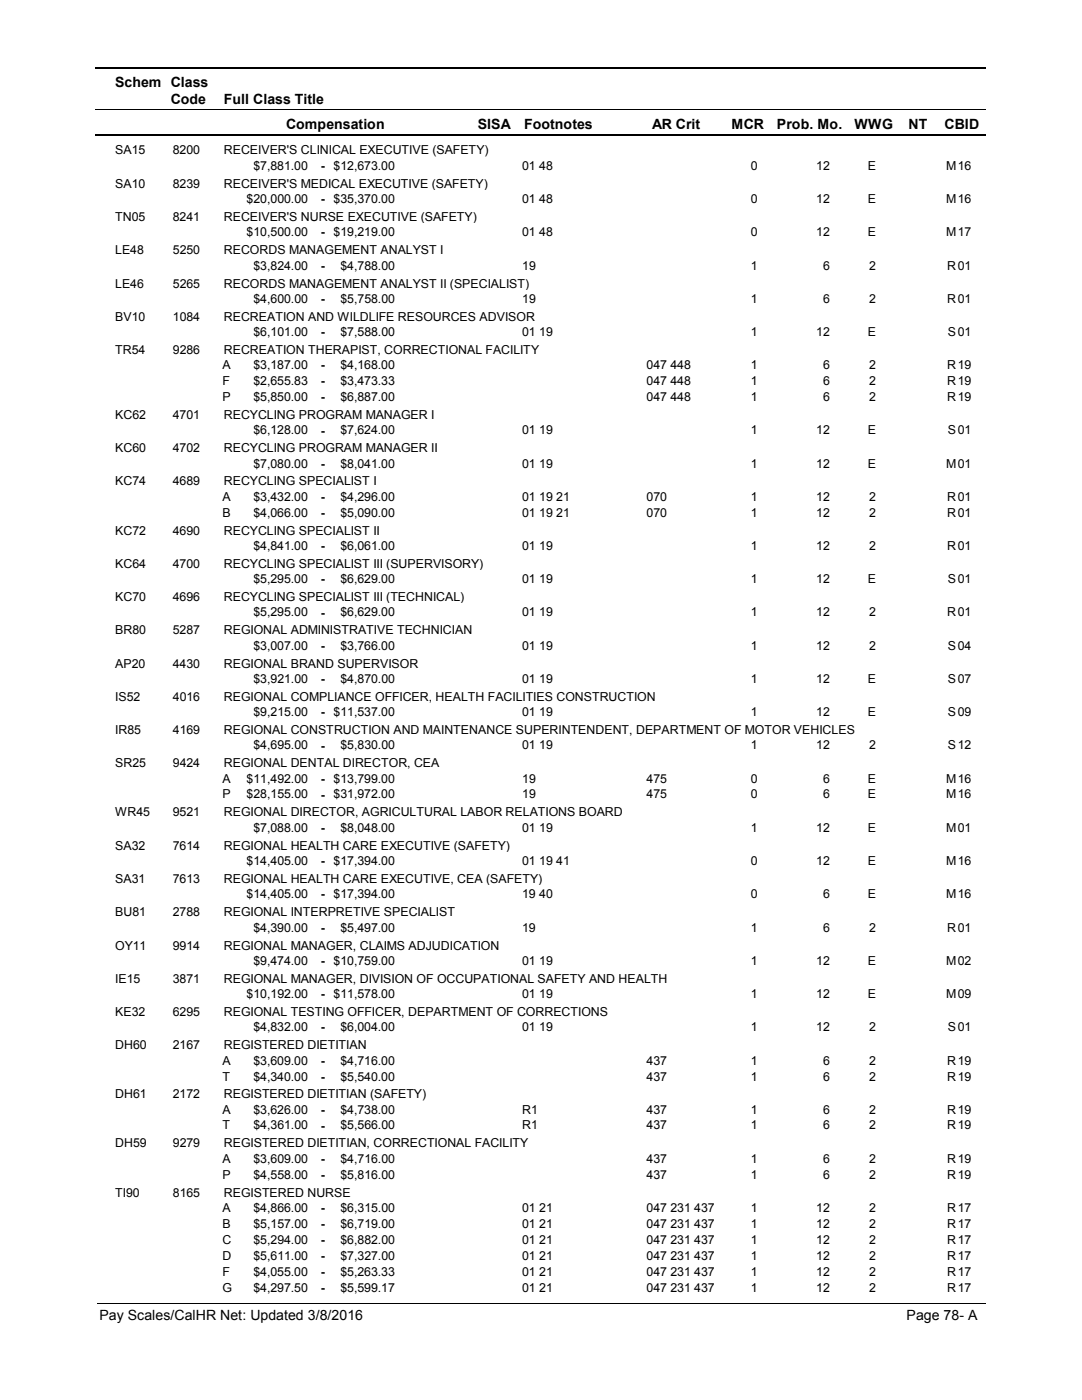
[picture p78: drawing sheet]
<svg xmlns="http://www.w3.org/2000/svg" width="216mm" height="279mm" viewBox="0 0 216 279" stroke-linecap="round" stroke-linejoin="round" font-family="sans-serif">
<defs><g id="words">
<g font-size="2.8">
<text x="23" y="17.3">Schem Class</text>
<text x="34.1" y="20.7">Code</text>
<text x="44.6" y="20.7">Full Class Title</text>
<text x="57.1" y="25.7">Compensation</text>
<text x="95.3" y="25.7">SISA</text>
<text x="104.6" y="25.7">Footnotes</text>
<text x="130.2" y="25.7">AR Crit</text>
<text x="146" y="25.7">MCR</text>
<text x="155.1" y="25.7">Prob. Mo.</text>
<text x="170.5" y="25.7">WWG</text>
<text x="181.3" y="25.7">NT</text>
<text x="188.5" y="25.7">CBID</text>
<text x="19.8" y="263.4">Pay Scales/CalHR Net: Updated 3/8/2016</text>
<text x="180.9" y="263.4">Page 78- A</text>
</g>
<g font-size="2.5">
<text x="23" y="30.8">SA15</text>
<text x="34.5" y="30.8">8200</text>
<text x="44.7" y="30.8">RECEIVER'S CLINICAL EXECUTIVE (SAFETY)</text>
<text x="50.6" y="33.9">$7,881.00</text>
<text x="64" y="33.9">-</text>
<text x="66.6" y="33.9">$12,673.00</text>
<text x="104.2" y="33.9">01 48</text>
<text x="149.8" y="33.9">0</text>
<text x="162.9" y="33.9">12</text>
<text x="173.2" y="33.9">E</text>
<text x="188.8" y="33.9">M</text>
<text x="191.1" y="33.9">16</text>
<text x="23" y="37.5">SA10</text>
<text x="34.5" y="37.5">8239</text>
<text x="44.7" y="37.5">RECEIVER'S MEDICAL EXECUTIVE (SAFETY)</text>
<text x="49.2" y="40.5">$20,000.00</text>
<text x="64" y="40.6">-</text>
<text x="66.6" y="40.5">$35,370.00</text>
<text x="104.2" y="40.5">01 48</text>
<text x="149.8" y="40.5">0</text>
<text x="162.9" y="40.5">12</text>
<text x="173.2" y="40.5">E</text>
<text x="188.8" y="40.5">M</text>
<text x="191.1" y="40.5">16</text>
<text x="23" y="44.1">TN05</text>
<text x="34.5" y="44.1">8241</text>
<text x="44.7" y="44.1">RECEIVER'S NURSE EXECUTIVE (SAFETY)</text>
<text x="49.2" y="47.2">$10,500.00</text>
<text x="64" y="47.2">-</text>
<text x="66.6" y="47.2">$19,219.00</text>
<text x="104.2" y="47.2">01 48</text>
<text x="149.8" y="47.2">0</text>
<text x="162.9" y="47.2">12</text>
<text x="173.2" y="47.2">E</text>
<text x="188.8" y="47.2">M</text>
<text x="191.1" y="47.2">17</text>
<text x="23" y="50.7">LE48</text>
<text x="34.5" y="50.7">5250</text>
<text x="44.7" y="50.7">RECORDS MANAGEMENT ANALYST I</text>
<text x="50.6" y="53.8">$3,824.00</text>
<text x="64" y="53.8">-</text>
<text x="67.9" y="53.8">$4,788.00</text>
<text x="104.2" y="53.8">19</text>
<text x="149.8" y="53.8">1</text>
<text x="164.3" y="53.8">6</text>
<text x="173.5" y="53.8">2</text>
<text x="189" y="53.8">R</text>
<text x="191.1" y="53.8">01</text>
<text x="23" y="57.4">LE46</text>
<text x="34.5" y="57.4">5265</text>
<text x="44.7" y="57.4">RECORDS MANAGEMENT ANALYST II (SPECIALIST)</text>
<text x="23" y="64">BV10</text>
<text x="34.5" y="64">1084</text>
<text x="44.7" y="64">RECREATION AND WILDLIFE RESOURCES ADVISOR</text>
<text x="50.6" y="60.4">$4,600.00</text>
<text x="64" y="60.5">-</text>
<text x="67.9" y="60.4">$5,758.00</text>
<text x="104.2" y="60.4">19</text>
<text x="149.8" y="60.4">1</text>
<text x="164.3" y="60.4">6</text>
<text x="173.5" y="60.4">2</text>
<text x="189" y="60.4">R</text>
<text x="191.1" y="60.4">01</text>
<text x="23" y="70.6">TR54</text>
<text x="34.5" y="70.6">9286</text>
<text x="44.7" y="70.6">RECREATION THERAPIST, CORRECTIONAL FACILITY</text>
<text x="50.6" y="67.1">$6,101.00</text>
<text x="64" y="67.1">-</text>
<text x="67.9" y="67.1">$7,588.00</text>
<text x="104.2" y="67.1">01 19</text>
<text x="149.8" y="67.1">1</text>
<text x="162.9" y="67.1">12</text>
<text x="173.2" y="67.1">E</text>
<text x="189.2" y="67.1">S</text>
<text x="191.1" y="67.1">01</text>
<text x="44.4" y="73.7">A</text>
<text x="44.4" y="76.9">F</text>
<text x="50.6" y="73.7">$3,187.00</text>
<text x="50.6" y="76.9">$2,655.83</text>
<text x="64" y="73.7">-</text>
<text x="64" y="76.9">-</text>
<text x="67.9" y="73.7">$4,168.00</text>
<text x="67.9" y="76.9">$3,473.33</text>
<text x="129" y="73.7">047 448</text>
<text x="129" y="76.9">047 448</text>
<text x="149.8" y="73.7">1</text>
<text x="149.8" y="76.9">1</text>
<text x="164.3" y="73.7">6</text>
<text x="164.3" y="76.9">6</text>
<text x="173.5" y="73.7">2</text>
<text x="173.5" y="76.9">2</text>
<text x="189" y="73.7">R</text>
<text x="189" y="76.9">R</text>
<text x="191.1" y="73.7">19</text>
<text x="191.1" y="76.9">19</text>
<text x="23" y="83.6">KC62</text>
<text x="34.5" y="83.6">4701</text>
<text x="44.4" y="80.1">P</text>
<text x="44.7" y="83.6">RECYCLING PROGRAM MANAGER I</text>
<text x="50.6" y="80.1">$5,850.00</text>
<text x="64" y="80.1">-</text>
<text x="67.9" y="80.1">$6,887.00</text>
<text x="129" y="80.1">047 448</text>
<text x="149.8" y="80.1">1</text>
<text x="164.3" y="80.1">6</text>
<text x="173.5" y="80.1">2</text>
<text x="189" y="80.1">R</text>
<text x="191.1" y="80.1">19</text>
<text x="50.6" y="86.7">$6,128.00</text>
<text x="64" y="86.7">-</text>
<text x="67.9" y="86.7">$7,624.00</text>
<text x="104.2" y="86.7">01 19</text>
<text x="149.8" y="86.7">1</text>
<text x="162.9" y="86.7">12</text>
<text x="173.2" y="86.7">E</text>
<text x="189.2" y="86.7">S</text>
<text x="191.1" y="86.7">01</text>
<text x="23" y="90.3">KC60</text>
<text x="34.5" y="90.3">4702</text>
<text x="44.7" y="90.3">RECYCLING PROGRAM MANAGER II</text>
<text x="50.6" y="93.3">$7,080.00</text>
<text x="64" y="93.3">-</text>
<text x="67.9" y="93.3">$8,041.00</text>
<text x="104.2" y="93.3">01 19</text>
<text x="149.8" y="93.3">1</text>
<text x="162.9" y="93.3">12</text>
<text x="173.2" y="93.3">E</text>
<text x="188.8" y="93.3">M</text>
<text x="191.1" y="93.3">01</text>
<text x="23" y="96.9">KC74</text>
<text x="34.5" y="96.9">4689</text>
<text x="44.4" y="100">A</text>
<text x="44.7" y="96.9">RECYCLING SPECIALIST I</text>
<text x="50.6" y="100">$3,432.00</text>
<text x="64" y="100">-</text>
<text x="67.9" y="100">$4,296.00</text>
<text x="104.2" y="100">01 19 21</text>
<text x="129" y="100">070</text>
<text x="149.8" y="100">1</text>
<text x="162.9" y="100">12</text>
<text x="173.5" y="100">2</text>
<text x="189" y="100">R</text>
<text x="191.1" y="100">01</text>
<text x="23" y="106.7">KC72</text>
<text x="34.5" y="106.7">4690</text>
<text x="44.4" y="103.1">B</text>
<text x="44.7" y="106.7">RECYCLING SPECIALIST II</text>
<text x="50.6" y="103.1">$4,066.00</text>
<text x="64" y="103.2">-</text>
<text x="67.9" y="103.1">$5,090.00</text>
<text x="104.2" y="103.1">01 19 21</text>
<text x="129" y="103.1">070</text>
<text x="149.8" y="103.1">1</text>
<text x="162.9" y="103.1">12</text>
<text x="173.5" y="103.1">2</text>
<text x="189" y="103.1">R</text>
<text x="191.1" y="103.1">01</text>
<text x="23" y="113.4">KC64</text>
<text x="34.5" y="113.4">4700</text>
<text x="44.7" y="113.4">RECYCLING SPECIALIST III (SUPERVISORY)</text>
<text x="50.6" y="109.8">$4,841.00</text>
<text x="64" y="109.8">-</text>
<text x="67.9" y="109.8">$6,061.00</text>
<text x="104.2" y="109.8">01 19</text>
<text x="149.8" y="109.8">1</text>
<text x="162.9" y="109.8">12</text>
<text x="173.5" y="109.8">2</text>
<text x="189" y="109.8">R</text>
<text x="191.1" y="109.8">01</text>
<text x="23" y="120">KC70</text>
<text x="34.5" y="120">4696</text>
<text x="44.7" y="120">RECYCLING SPECIALIST III (TECHNICAL)</text>
<text x="50.6" y="116.4">$5,295.00</text>
<text x="64" y="116.4">-</text>
<text x="67.9" y="116.4">$6,629.00</text>
<text x="104.2" y="116.4">01 19</text>
<text x="149.8" y="116.4">1</text>
<text x="162.9" y="116.4">12</text>
<text x="173.2" y="116.4">E</text>
<text x="189.2" y="116.4">S</text>
<text x="191.1" y="116.4">01</text>
<text x="50.6" y="123">$5,295.00</text>
<text x="64" y="123.1">-</text>
<text x="67.9" y="123">$6,629.00</text>
<text x="104.2" y="123">01 19</text>
<text x="149.8" y="123">1</text>
<text x="162.9" y="123">12</text>
<text x="173.5" y="123">2</text>
<text x="189" y="123">R</text>
<text x="191.1" y="123">01</text>
<text x="23" y="126.6">BR80</text>
<text x="34.5" y="126.6">5287</text>
<text x="44.7" y="126.6">REGIONAL ADMINISTRATIVE TECHNICIAN</text>
<text x="50.6" y="129.7">$3,007.00</text>
<text x="64" y="129.7">-</text>
<text x="67.9" y="129.7">$3,766.00</text>
<text x="104.2" y="129.7">01 19</text>
<text x="149.8" y="129.7">1</text>
<text x="162.9" y="129.7">12</text>
<text x="173.5" y="129.7">2</text>
<text x="189.2" y="129.7">S</text>
<text x="191.1" y="129.7">04</text>
<text x="23" y="133.3">AP20</text>
<text x="34.5" y="133.3">4430</text>
<text x="44.7" y="133.3">REGIONAL BRAND SUPERVISOR</text>
<text x="50.6" y="136.3">$3,921.00</text>
<text x="64" y="136.3">-</text>
<text x="67.9" y="136.3">$4,870.00</text>
<text x="104.2" y="136.3">01 19</text>
<text x="149.8" y="136.3">1</text>
<text x="162.9" y="136.3">12</text>
<text x="173.2" y="136.3">E</text>
<text x="189.2" y="136.3">S</text>
<text x="191.1" y="136.3">07</text>
<text x="23" y="139.9">IS52</text>
<text x="34.5" y="139.9">4016</text>
<text x="44.7" y="139.9">REGIONAL COMPLIANCE OFFICER, HEALTH FACILITIES CONSTRUCTION</text>
<text x="50.6" y="142.9">$9,215.00</text>
<text x="64" y="143">-</text>
<text x="66.6" y="142.9">$11,537.00</text>
<text x="104.2" y="142.9">01 19</text>
<text x="149.8" y="142.9">1</text>
<text x="162.9" y="142.9">12</text>
<text x="173.2" y="142.9">E</text>
<text x="189.2" y="142.9">S</text>
<text x="191.1" y="142.9">09</text>
<text x="23" y="146.5">IR85</text>
<text x="34.5" y="146.5">4169</text>
<text x="44.7" y="146.5">REGIONAL CONSTRUCTION AND MAINTENANCE SUPERINTENDENT, DEPARTMENT OF MOTOR VEHICLES</text>
<text x="50.6" y="149.6">$4,695.00</text>
<text x="64" y="149.6">-</text>
<text x="67.9" y="149.6">$5,830.00</text>
<text x="104.2" y="149.6">01 19</text>
<text x="149.8" y="149.6">1</text>
<text x="162.9" y="149.6">12</text>
<text x="173.5" y="149.6">2</text>
<text x="189.2" y="149.6">S</text>
<text x="191.1" y="149.6">12</text>
<text x="23" y="153.2">SR25</text>
<text x="34.5" y="153.2">9424</text>
<text x="44.7" y="153.2">REGIONAL DENTAL DIRECTOR, CEA</text>
<text x="44.4" y="156.2">A</text>
<text x="44.4" y="159.4">P</text>
<text x="49.2" y="156.2">$11,492.00</text>
<text x="49.2" y="159.4">$28,155.00</text>
<text x="64" y="156.2">-</text>
<text x="64" y="159.4">-</text>
<text x="66.6" y="156.2">$13,799.00</text>
<text x="66.6" y="159.4">$31,972.00</text>
<text x="104.2" y="156.2">19</text>
<text x="104.2" y="159.4">19</text>
<text x="129" y="156.2">475</text>
<text x="129" y="159.4">475</text>
<text x="149.8" y="156.2">0</text>
<text x="149.8" y="159.4">0</text>
<text x="164.3" y="156.2">6</text>
<text x="164.3" y="159.4">6</text>
<text x="173.2" y="156.2">E</text>
<text x="173.2" y="159.4">E</text>
<text x="188.8" y="156.2">M</text>
<text x="188.8" y="159.4">M</text>
<text x="191.1" y="156.2">16</text>
<text x="191.1" y="159.4">16</text>
<text x="23" y="163">WR45</text>
<text x="34.5" y="163">9521</text>
<text x="44.7" y="163">REGIONAL DIRECTOR, AGRICULTURAL LABOR RELATIONS BOARD</text>
<text x="50.6" y="166">$7,088.00</text>
<text x="64" y="166.1">-</text>
<text x="67.9" y="166">$8,048.00</text>
<text x="104.2" y="166">01 19</text>
<text x="149.8" y="166">1</text>
<text x="162.9" y="166">12</text>
<text x="173.2" y="166">E</text>
<text x="188.8" y="166">M</text>
<text x="191.1" y="166">01</text>
<text x="23" y="169.6">SA32</text>
<text x="34.5" y="169.6">7614</text>
<text x="44.7" y="169.6">REGIONAL HEALTH CARE EXECUTIVE (SAFETY)</text>
<text x="49.2" y="172.7">$14,405.00</text>
<text x="64" y="172.7">-</text>
<text x="66.6" y="172.7">$17,394.00</text>
<text x="104.2" y="172.7">01 19 41</text>
<text x="149.8" y="172.7">0</text>
<text x="162.9" y="172.7">12</text>
<text x="173.2" y="172.7">E</text>
<text x="188.8" y="172.7">M</text>
<text x="191.1" y="172.7">16</text>
<text x="23" y="176.3">SA31</text>
<text x="34.5" y="176.3">7613</text>
<text x="44.7" y="176.3">REGIONAL HEALTH CARE EXECUTIVE, CEA (SAFETY)</text>
<text x="49.2" y="179.3">$14,405.00</text>
<text x="64" y="179.3">-</text>
<text x="66.6" y="179.3">$17,394.00</text>
<text x="104.2" y="179.3">19 40</text>
<text x="149.8" y="179.3">0</text>
<text x="164.3" y="179.3">6</text>
<text x="173.2" y="179.3">E</text>
<text x="188.8" y="179.3">M</text>
<text x="191.1" y="179.3">16</text>
<text x="23" y="182.9">BU81</text>
<text x="34.5" y="182.9">2788</text>
<text x="44.7" y="182.9">REGIONAL INTERPRETIVE SPECIALIST</text>
<text x="50.6" y="185.9">$4,390.00</text>
<text x="64" y="186">-</text>
<text x="67.9" y="185.9">$5,497.00</text>
<text x="104.2" y="185.9">19</text>
<text x="149.8" y="185.9">1</text>
<text x="164.3" y="185.9">6</text>
<text x="173.5" y="185.9">2</text>
<text x="189" y="185.9">R</text>
<text x="191.1" y="185.9">01</text>
<text x="23" y="189.5">OY11</text>
<text x="34.5" y="189.5">9914</text>
<text x="44.7" y="189.5">REGIONAL MANAGER, CLAIMS ADJUDICATION</text>
<text x="23" y="196.2">IE15</text>
<text x="34.5" y="196.2">3871</text>
<text x="44.7" y="196.2">REGIONAL MANAGER, DIVISION OF OCCUPATIONAL SAFETY AND HEALTH</text>
<text x="50.6" y="192.6">$9,474.00</text>
<text x="64" y="192.6">-</text>
<text x="66.6" y="192.6">$10,759.00</text>
<text x="104.2" y="192.6">01 19</text>
<text x="149.8" y="192.6">1</text>
<text x="162.9" y="192.6">12</text>
<text x="173.2" y="192.6">E</text>
<text x="188.8" y="192.6">M</text>
<text x="191.1" y="192.6">02</text>
<text x="23" y="202.8">KE32</text>
<text x="34.5" y="202.8">6295</text>
<text x="44.7" y="202.8">REGIONAL TESTING OFFICER, DEPARTMENT OF CORRECTIONS</text>
<text x="49.2" y="199.2">$10,192.00</text>
<text x="64" y="199.2">-</text>
<text x="66.6" y="199.2">$11,578.00</text>
<text x="104.2" y="199.2">01 19</text>
<text x="149.8" y="199.2">1</text>
<text x="162.9" y="199.2">12</text>
<text x="173.2" y="199.2">E</text>
<text x="188.8" y="199.2">M</text>
<text x="191.1" y="199.2">09</text>
<text x="23" y="209.4">DH60</text>
<text x="34.5" y="209.4">2167</text>
<text x="44.7" y="209.4">REGISTERED DIETITIAN</text>
<text x="50.6" y="205.8">$4,832.00</text>
<text x="64" y="205.9">-</text>
<text x="67.9" y="205.8">$6,004.00</text>
<text x="104.2" y="205.8">01 19</text>
<text x="149.8" y="205.8">1</text>
<text x="162.9" y="205.8">12</text>
<text x="173.5" y="205.8">2</text>
<text x="189.2" y="205.8">S</text>
<text x="191.1" y="205.8">01</text>
<text x="44.4" y="212.5">A</text>
<text x="44.4" y="215.7">T</text>
<text x="50.6" y="212.5">$3,609.00</text>
<text x="50.6" y="215.7">$4,340.00</text>
<text x="64" y="212.5">-</text>
<text x="64" y="215.7">-</text>
<text x="67.9" y="212.5">$4,716.00</text>
<text x="67.9" y="215.7">$5,540.00</text>
<text x="129" y="212.5">437</text>
<text x="129" y="215.7">437</text>
<text x="149.8" y="212.5">1</text>
<text x="149.8" y="215.7">1</text>
<text x="164.3" y="212.5">6</text>
<text x="164.3" y="215.7">6</text>
<text x="173.5" y="212.5">2</text>
<text x="173.5" y="215.7">2</text>
<text x="189" y="212.5">R</text>
<text x="189" y="215.7">R</text>
<text x="191.1" y="212.5">19</text>
<text x="191.1" y="215.7">19</text>
<text x="23" y="219.2">DH61</text>
<text x="34.5" y="219.2">2172</text>
<text x="44.7" y="219.2">REGISTERED DIETITIAN (SAFETY)</text>
<text x="44.4" y="222.3">A</text>
<text x="44.4" y="225.4">T</text>
<text x="50.6" y="222.3">$3,626.00</text>
<text x="50.6" y="225.4">$4,361.00</text>
<text x="64" y="222.3">-</text>
<text x="64" y="225.5">-</text>
<text x="67.9" y="222.3">$4,738.00</text>
<text x="67.9" y="225.4">$5,566.00</text>
<text x="104.2" y="222.3">R1</text>
<text x="104.2" y="225.4">R1</text>
<text x="129" y="222.3">437</text>
<text x="129" y="225.4">437</text>
<text x="149.8" y="222.3">1</text>
<text x="149.8" y="225.4">1</text>
<text x="164.3" y="222.3">6</text>
<text x="164.3" y="225.4">6</text>
<text x="173.5" y="222.3">2</text>
<text x="173.5" y="225.4">2</text>
<text x="189" y="222.3">R</text>
<text x="189" y="225.4">R</text>
<text x="191.1" y="222.3">19</text>
<text x="191.1" y="225.4">19</text>
<text x="23" y="229">DH59</text>
<text x="34.5" y="229">9279</text>
<text x="44.4" y="232.1">A</text>
<text x="44.7" y="229">REGISTERED DIETITIAN, CORRECTIONAL FACILITY</text>
<text x="50.6" y="232.1">$3,609.00</text>
<text x="64" y="232.1">-</text>
<text x="67.9" y="232.1">$4,716.00</text>
<text x="129" y="232.1">437</text>
<text x="149.8" y="232.1">1</text>
<text x="164.3" y="232.1">6</text>
<text x="173.5" y="232.1">2</text>
<text x="189" y="232.1">R</text>
<text x="191.1" y="232.1">19</text>
<text x="23" y="238.8">TI90</text>
<text x="34.5" y="238.8">8165</text>
<text x="44.4" y="235.3">P</text>
<text x="44.7" y="238.8">REGISTERED NURSE</text>
<text x="50.6" y="235.3">$4,558.00</text>
<text x="64" y="235.3">-</text>
<text x="67.9" y="235.3">$5,816.00</text>
<text x="129" y="235.3">437</text>
<text x="149.8" y="235.3">1</text>
<text x="164.3" y="235.3">6</text>
<text x="173.5" y="235.3">2</text>
<text x="189" y="235.3">R</text>
<text x="191.1" y="235.3">19</text>
<text x="44.4" y="241.9">A</text>
<text x="44.4" y="245.1">B</text>
<text x="50.6" y="241.9">$4,866.00</text>
<text x="50.6" y="245.1">$5,157.00</text>
<text x="64" y="241.9">-</text>
<text x="64" y="245.1">-</text>
<text x="67.9" y="241.9">$6,315.00</text>
<text x="67.9" y="245.1">$6,719.00</text>
<text x="104.2" y="241.9">01 21</text>
<text x="104.2" y="245.1">01 21</text>
<text x="129" y="241.9">047 231 437</text>
<text x="129" y="245.1">047 231 437</text>
<text x="149.8" y="241.9">1</text>
<text x="149.8" y="245.1">1</text>
<text x="162.9" y="241.9">12</text>
<text x="162.9" y="245.1">12</text>
<text x="173.5" y="241.9">2</text>
<text x="173.5" y="245.1">2</text>
<text x="189" y="241.9">R</text>
<text x="189" y="245.1">R</text>
<text x="191.1" y="241.9">17</text>
<text x="191.1" y="245.1">17</text>
<text x="44.4" y="248.3">C</text>
<text x="44.4" y="251.4">D</text>
<text x="50.6" y="248.3">$5,294.00</text>
<text x="50.6" y="251.4">$5,611.00</text>
<text x="64" y="248.3">-</text>
<text x="64" y="251.5">-</text>
<text x="67.9" y="248.3">$6,882.00</text>
<text x="67.9" y="251.4">$7,327.00</text>
<text x="104.2" y="248.3">01 21</text>
<text x="104.2" y="251.4">01 21</text>
<text x="129" y="248.3">047 231 437</text>
<text x="129" y="251.4">047 231 437</text>
<text x="149.8" y="248.3">1</text>
<text x="149.8" y="251.4">1</text>
<text x="162.9" y="248.3">12</text>
<text x="162.9" y="251.4">12</text>
<text x="173.5" y="248.3">2</text>
<text x="173.5" y="251.4">2</text>
<text x="189" y="248.3">R</text>
<text x="189" y="251.4">R</text>
<text x="191.1" y="248.3">17</text>
<text x="191.1" y="251.4">17</text>
<text x="44.4" y="254.6">F</text>
<text x="44.4" y="257.8">G</text>
<text x="50.6" y="254.6">$4,055.00</text>
<text x="50.6" y="257.8">$4,297.50</text>
<text x="64" y="254.7">-</text>
<text x="64" y="257.8">-</text>
<text x="67.9" y="254.6">$5,263.33</text>
<text x="67.9" y="257.8">$5,599.17</text>
<text x="104.2" y="254.6">01 21</text>
<text x="104.2" y="257.8">01 21</text>
<text x="129" y="254.6">047 231 437</text>
<text x="129" y="257.8">047 231 437</text>
<text x="149.8" y="254.6">1</text>
<text x="149.8" y="257.8">1</text>
<text x="162.9" y="254.6">12</text>
<text x="162.9" y="257.8">12</text>
<text x="173.5" y="254.6">2</text>
<text x="173.5" y="257.8">2</text>
<text x="189" y="254.6">R</text>
<text x="189" y="257.8">R</text>
<text x="191.1" y="254.6">17</text>
<text x="191.1" y="257.8">17</text>
</g>
</g></defs>
<path d="M19 13.5h177.7M19 27h177.7" fill="none" stroke="#000" stroke-width=".36"/>
<path d="M19 21.9h177.7" fill="none" stroke="#000" stroke-width=".2"/>
<g fill="#fff">
<path d="M46.8 31.3h16.3v3h-16.3z" fill-rule="evenodd"/>
<path d="M190.8 31.3h4.1v3h-4.1z" fill-rule="evenodd"/>
<path d="M46.8 37.9h16.3v3h-16.3z" fill-rule="evenodd"/>
<path d="M190.8 37.9h4.1v3h-4.1z" fill-rule="evenodd"/>
<path d="M46.8 44.5h16.3v3h-16.3z" fill-rule="evenodd"/>
<path d="M190.8 44.5h4.1v3h-4.1z" fill-rule="evenodd"/>
<path d="M46.8 51.2h16.3v3h-16.3z" fill-rule="evenodd"/>
<path d="M190.8 51.2h4.1v3h-4.1z" fill-rule="evenodd"/>
<path d="M46.8 57.8h16.3v3h-16.3z" fill-rule="evenodd"/>
<path d="M190.8 57.8h4.1v3h-4.1z" fill-rule="evenodd"/>
<path d="M46.8 64.4h16.3v3h-16.3z" fill-rule="evenodd"/>
<path d="M190.8 64.4h4.1v3h-4.1z" fill-rule="evenodd"/>
<path d="M46.8 71.1h16.3v3h-16.3z" fill-rule="evenodd"/>
<path d="M190.8 71.1h4.1v3h-4.1z" fill-rule="evenodd"/>
<path d="M46.8 74.3h16.3v3h-16.3z" fill-rule="evenodd"/>
<path d="M190.8 74.3h4.1v3h-4.1z" fill-rule="evenodd"/>
<path d="M46.8 77.4h16.3v3h-16.3z" fill-rule="evenodd"/>
<path d="M190.8 77.4h4.1v3h-4.1z" fill-rule="evenodd"/>
<path d="M46.8 84.1h16.3v3h-16.3z" fill-rule="evenodd"/>
<path d="M190.8 84.1h4.1v3h-4.1z" fill-rule="evenodd"/>
<path d="M46.8 90.7h16.3v3h-16.3z" fill-rule="evenodd"/>
<path d="M190.8 90.7h4.1v3h-4.1z" fill-rule="evenodd"/>
<path d="M46.8 97.3h16.3v3h-16.3z" fill-rule="evenodd"/>
<path d="M190.8 97.3h4.1v3h-4.1z" fill-rule="evenodd"/>
<path d="M46.8 100.5h16.3v3h-16.3z" fill-rule="evenodd"/>
<path d="M190.8 100.5h4.1v3h-4.1z" fill-rule="evenodd"/>
<path d="M46.8 107.2h16.3v3h-16.3z" fill-rule="evenodd"/>
<path d="M190.8 107.2h4.1v3h-4.1z" fill-rule="evenodd"/>
<path d="M46.8 113.8h16.3v3h-16.3z" fill-rule="evenodd"/>
<path d="M190.8 113.8h4.1v3h-4.1z" fill-rule="evenodd"/>
<path d="M46.8 120.4h16.3v3h-16.3z" fill-rule="evenodd"/>
<path d="M190.8 120.4h4.1v3h-4.1z" fill-rule="evenodd"/>
<path d="M46.8 127.1h16.3v3h-16.3z" fill-rule="evenodd"/>
<path d="M190.8 127.1h4.1v3h-4.1z" fill-rule="evenodd"/>
<path d="M46.8 133.7h16.3v3h-16.3z" fill-rule="evenodd"/>
<path d="M190.8 133.7h4.1v3h-4.1z" fill-rule="evenodd"/>
<path d="M46.8 140.3h16.3v3h-16.3z" fill-rule="evenodd"/>
<path d="M190.8 140.3h4.1v3h-4.1z" fill-rule="evenodd"/>
<path d="M46.8 147h16.3v3h-16.3z" fill-rule="evenodd"/>
<path d="M190.8 147h4.1v3h-4.1z" fill-rule="evenodd"/>
<path d="M46.8 153.6h16.3v3h-16.3z" fill-rule="evenodd"/>
<path d="M190.8 153.6h4.1v3h-4.1z" fill-rule="evenodd"/>
<path d="M46.8 156.8h16.3v2.9h-16.3z" fill-rule="evenodd"/>
<path d="M190.8 156.8h4.1v2.9h-4.1z" fill-rule="evenodd"/>
<path d="M46.8 163.4h16.3v3h-16.3z" fill-rule="evenodd"/>
<path d="M190.8 163.4h4.1v3h-4.1z" fill-rule="evenodd"/>
<path d="M46.8 170.1h16.3v2.9h-16.3z" fill-rule="evenodd"/>
<path d="M190.8 170.1h4.1v2.9h-4.1z" fill-rule="evenodd"/>
<path d="M46.8 176.7h16.3v2.9h-16.3z" fill-rule="evenodd"/>
<path d="M190.8 176.7h4.1v2.9h-4.1z" fill-rule="evenodd"/>
<path d="M46.8 183.3h16.3v3h-16.3z" fill-rule="evenodd"/>
<path d="M190.8 183.3h4.1v3h-4.1z" fill-rule="evenodd"/>
<path d="M46.8 190h16.3v2.9h-16.3z" fill-rule="evenodd"/>
<path d="M190.8 190h4.1v2.9h-4.1z" fill-rule="evenodd"/>
<path d="M46.8 196.6h16.3v2.9h-16.3z" fill-rule="evenodd"/>
<path d="M190.8 196.6h4.1v2.9h-4.1z" fill-rule="evenodd"/>
<path d="M46.8 203.2h16.3v3h-16.3z" fill-rule="evenodd"/>
<path d="M190.8 203.2h4.1v3h-4.1z" fill-rule="evenodd"/>
<path d="M46.8 209.9h16.3v3h-16.3z" fill-rule="evenodd"/>
<path d="M190.8 209.9h4.1v3h-4.1z" fill-rule="evenodd"/>
<path d="M46.8 213h16.3v3h-16.3z" fill-rule="evenodd"/>
<path d="M190.8 213h4.1v3h-4.1z" fill-rule="evenodd"/>
<path d="M46.8 219.7h16.3v2.9h-16.3z" fill-rule="evenodd"/>
<path d="M190.8 219.7h4.1v2.9h-4.1z" fill-rule="evenodd"/>
<path d="M46.8 222.8h16.3v3h-16.3z" fill-rule="evenodd"/>
<path d="M190.8 222.8h4.1v3h-4.1z" fill-rule="evenodd"/>
<path d="M46.8 229.5h16.3v3h-16.3z" fill-rule="evenodd"/>
<path d="M190.8 229.5h4.1v3h-4.1z" fill-rule="evenodd"/>
<path d="M46.8 232.7h16.3v2.9h-16.3z" fill-rule="evenodd"/>
<path d="M190.8 232.7h4.1v2.9h-4.1z" fill-rule="evenodd"/>
<path d="M46.8 239.3h16.3v3h-16.3z" fill-rule="evenodd"/>
<path d="M190.8 239.3h4.1v3h-4.1z" fill-rule="evenodd"/>
<path d="M46.8 242.5h16.3v3h-16.3z" fill-rule="evenodd"/>
<path d="M190.8 242.5h4.1v3h-4.1z" fill-rule="evenodd"/>
<path d="M46.8 245.7h16.3v2.9h-16.3z" fill-rule="evenodd"/>
<path d="M190.8 245.7h4.1v2.9h-4.1z" fill-rule="evenodd"/>
<path d="M46.8 248.8h16.3v3h-16.3z" fill-rule="evenodd"/>
<path d="M190.8 248.8h4.1v3h-4.1z" fill-rule="evenodd"/>
<path d="M46.8 252h16.3v3h-16.3z" fill-rule="evenodd"/>
<path d="M190.8 252h4.1v3h-4.1z" fill-rule="evenodd"/>
<path d="M46.8 255.2h16.3v3h-16.3z" fill-rule="evenodd"/>
<path d="M190.8 255.2h4.1v3h-4.1z" fill-rule="evenodd"/>
</g>
<path d="M19.5 260.1h177.2" fill="none" stroke="#000" stroke-width=".2"/>
<use href="#words"/>
</svg>
